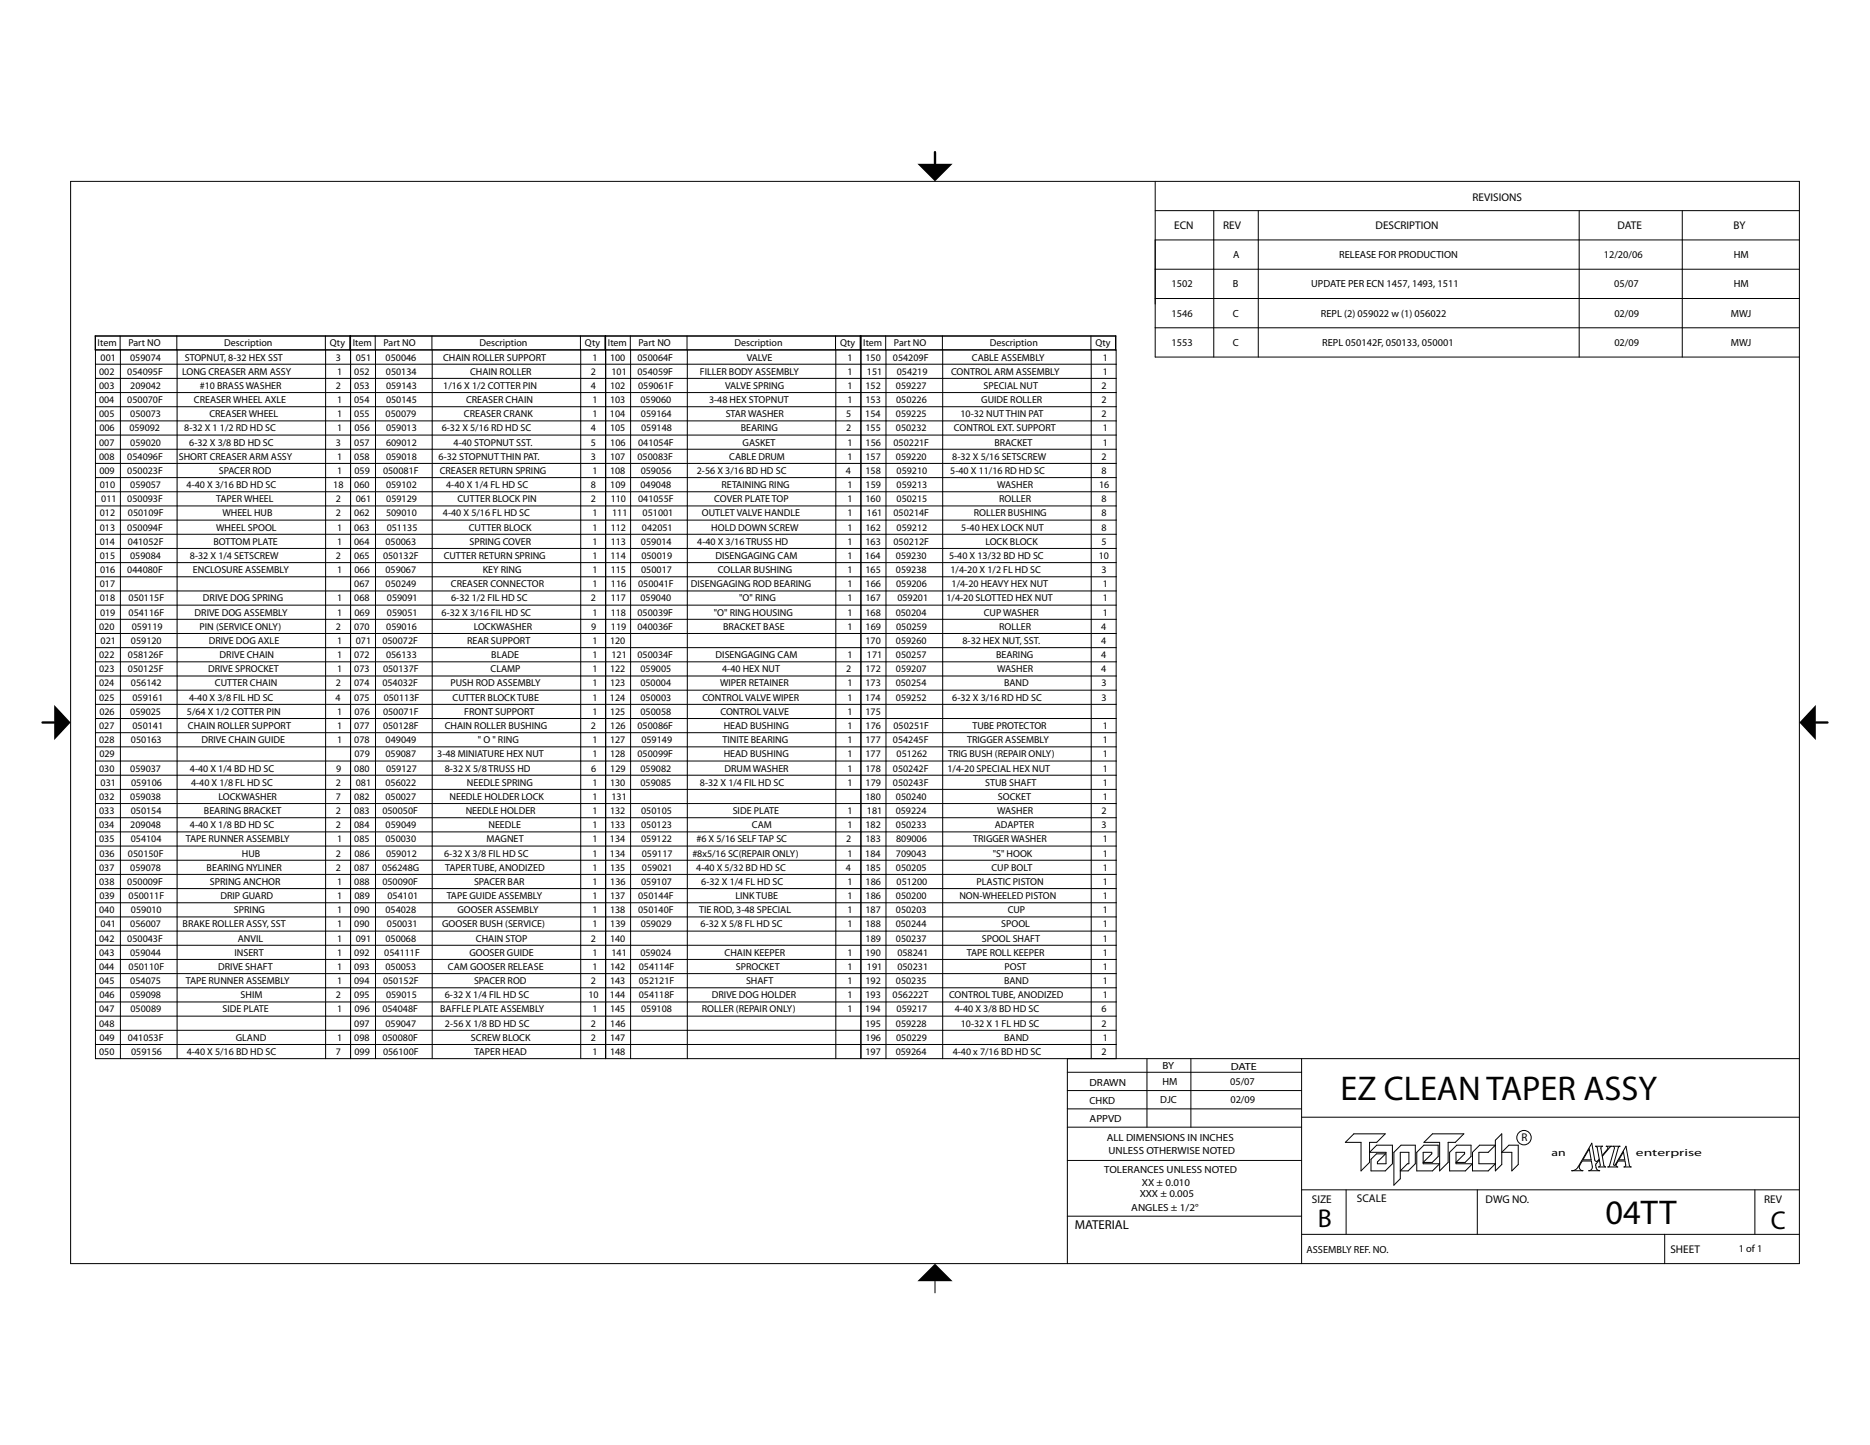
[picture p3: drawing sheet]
<svg xmlns="http://www.w3.org/2000/svg" width="279mm" height="216mm" viewBox="0 0 279 216" stroke-linecap="round" stroke-linejoin="round" font-family="sans-serif">
<defs><g id="words">
<g font-size="5.1">
<text x="200.3" y="164.3">EZ CLEAN TAPER ASSY</text>
<text x="239.9" y="182.8">04TT</text>
</g>
<g font-size="3.9">
<text x="196.9" y="183.3">B</text>
<text x="264.6" y="183.6">C</text>
</g>
<text font-size="1.9" x="160.6" y="183.6">MATERIAL</text>
<g font-size="1.7">
<text x="175.5" y="34.2">ECN</text>
<text x="182.8" y="34.3">REV</text>
<text x="205.5" y="34.3">DESCRIPTION</text>
<text x="220" y="30">REVISIONS</text>
<text x="241.7" y="34.3">DATE</text>
<text x="259" y="34.3">BY</text>
<text x="227.3" y="170.5">R</text>
<text x="196" y="179.8">SIZE</text>
<text x="202.7" y="179.7">SCALE</text>
<text x="222" y="179.8">DWG NO.</text>
<text x="263.6" y="179.8">REV</text>
<text x="249.6" y="187.2">SHEET</text>
</g>
<g font-size="1.5">
<text x="184.2" y="38.6">A</text>
<text x="200.1" y="38.6">RELEASE FOR PRODUCTION</text>
<text x="239.6" y="38.6">12/20/06</text>
<text x="259" y="38.6">HM</text>
<text x="175.1" y="42.9">1502</text>
<text x="175.1" y="47.3">1546</text>
<text x="184.2" y="42.9">B</text>
<text x="184.2" y="47.3">C</text>
<text x="195.9" y="42.9">UPDATE PER ECN 1457, 1493, 1511</text>
<text x="197.4" y="47.3">REPL (2) 059022 w (1) 056022</text>
<text x="241.2" y="42.9">05/07</text>
<text x="241.2" y="47.3">02/09</text>
<text x="258.6" y="47.3">MWJ</text>
<text x="259" y="42.9">HM</text>
<text x="14.6" y="51.7">Item</text>
<text x="15" y="53.9">001</text>
<text x="19.2" y="51.7">Part NO</text>
<text x="19.4" y="53.9">059074</text>
<text x="27.6" y="53.9">STOPNUT, 8-32 HEX SST</text>
<text x="33.5" y="51.7">Description</text>
<text x="49.3" y="51.7">Qty</text>
<text x="50.2" y="53.9">3</text>
<text x="52.7" y="51.7">Item</text>
<text x="53.2" y="53.9">051</text>
<text x="57.3" y="51.7">Part NO</text>
<text x="57.6" y="53.9">050046</text>
<text x="66.2" y="53.9">CHAIN ROLLER SUPPORT</text>
<text x="71.6" y="51.7">Description</text>
<text x="87.4" y="51.7">Qty</text>
<text x="88.5" y="53.9">1</text>
<text x="90.8" y="51.7">Item</text>
<text x="91.1" y="53.9">100</text>
<text x="95.2" y="53.9">050064F</text>
<text x="95.4" y="51.7">Part NO</text>
<text x="109.7" y="51.7">Description</text>
<text x="111.6" y="53.9">VALVE</text>
<text x="125.5" y="51.7">Qty</text>
<text x="126.6" y="53.9">1</text>
<text x="129" y="51.7">Item</text>
<text x="129.3" y="53.9">150</text>
<text x="133.4" y="53.9">054209F</text>
<text x="133.6" y="51.7">Part NO</text>
<text x="145.2" y="53.9">CABLE ASSEMBLY</text>
<text x="147.9" y="51.7">Description</text>
<text x="163.7" y="51.7">Qty</text>
<text x="164.8" y="53.9">1</text>
<text x="175.1" y="51.7">1553</text>
<text x="184.2" y="51.7">C</text>
<text x="197.6" y="51.7">REPL 050142F, 050133, 050001</text>
<text x="241.2" y="51.7">02/09</text>
<text x="258.6" y="51.7">MWJ</text>
<text x="14.8" y="56">002</text>
<text x="14.8" y="58.1">003</text>
<text x="19" y="56">054095F</text>
<text x="19.5" y="58.1">209042</text>
<text x="27.2" y="56">LONG CREASER ARM ASSY</text>
<text x="29.8" y="58.1">#10 BRASS WASHER</text>
<text x="50.2" y="58.1">2</text>
<text x="50.4" y="56">1</text>
<text x="52.9" y="56">052</text>
<text x="52.9" y="58.1">053</text>
<text x="57.7" y="56">050134</text>
<text x="57.7" y="58.1">059143</text>
<text x="66.2" y="58.1">1/16 X 1/2 COTTER PIN</text>
<text x="70.2" y="56">CHAIN ROLLER</text>
<text x="88.3" y="58.1">4</text>
<text x="88.3" y="56">2</text>
<text x="91.1" y="58.1">102</text>
<text x="91.4" y="56">101</text>
<text x="95.2" y="56">054059F</text>
<text x="95.3" y="58.1">059061F</text>
<text x="104.6" y="56">FILLER BODY ASSEMBLY</text>
<text x="108.4" y="58.1">VALVE SPRING</text>
<text x="126.6" y="58.1">1</text>
<text x="126.6" y="56">1</text>
<text x="129.3" y="58.1">152</text>
<text x="129.5" y="56">151</text>
<text x="133.9" y="58.1">059227</text>
<text x="134" y="56">054219</text>
<text x="142.1" y="56">CONTROL ARM ASSEMBLY</text>
<text x="147" y="58.1">SPECIAL NUT</text>
<text x="164.6" y="58.1">2</text>
<text x="164.8" y="56">1</text>
<text x="14.8" y="60.2">004</text>
<text x="14.8" y="62.3">005</text>
<text x="14.9" y="64.5">006</text>
<text x="19" y="60.2">050070F</text>
<text x="19.3" y="64.5">059092</text>
<text x="19.5" y="62.3">050073</text>
<text x="27.5" y="64.5">8-32 X 1 1/2 RD HD SC</text>
<text x="29" y="60.2">CREASER WHEEL AXLE</text>
<text x="31.3" y="62.3">CREASER WHEEL</text>
<text x="50.4" y="60.2">1</text>
<text x="50.4" y="64.5">1</text>
<text x="50.4" y="62.3">1</text>
<text x="52.9" y="60.2">054</text>
<text x="52.9" y="62.3">055</text>
<text x="53" y="64.5">056</text>
<text x="57.6" y="62.3">050079</text>
<text x="57.7" y="64.5">059013</text>
<text x="57.7" y="60.2">050145</text>
<text x="66" y="64.5">6-32 X 5/16 RD HD SC</text>
<text x="69.3" y="62.3">CREASER CRANK</text>
<text x="69.6" y="60.2">CREASER CHAIN</text>
<text x="88.3" y="64.5">4</text>
<text x="88.5" y="62.3">1</text>
<text x="88.5" y="60.2">1</text>
<text x="91.1" y="62.3">104</text>
<text x="91.1" y="64.5">105</text>
<text x="91.1" y="60.2">103</text>
<text x="95.7" y="60.2">059060</text>
<text x="95.8" y="62.3">059164</text>
<text x="95.8" y="64.5">059148</text>
<text x="105.9" y="60.2">3-48 HEX STOPNUT</text>
<text x="108.4" y="62.3">STAR WASHER</text>
<text x="110.7" y="64.5">BEARING</text>
<text x="126.4" y="62.3">5</text>
<text x="126.4" y="64.5">2</text>
<text x="126.6" y="60.2">1</text>
<text x="129.3" y="62.3">154</text>
<text x="129.3" y="60.2">153</text>
<text x="129.3" y="64.5">155</text>
<text x="133.9" y="64.5">050232</text>
<text x="133.9" y="62.3">059225</text>
<text x="133.9" y="60.2">050226</text>
<text x="142.5" y="64.5">CONTROL EXT. SUPPORT</text>
<text x="143.5" y="62.3">10-32 NUT THIN PAT</text>
<text x="146.6" y="60.2">GUIDE ROLLER</text>
<text x="164.6" y="60.2">2</text>
<text x="164.6" y="62.3">2</text>
<text x="164.8" y="64.5">1</text>
<text x="14.8" y="66.6">007</text>
<text x="14.8" y="68.7">008</text>
<text x="14.9" y="70.8">009</text>
<text x="19" y="68.7">054096F</text>
<text x="19" y="70.8">050023F</text>
<text x="19.5" y="66.6">059020</text>
<text x="26.7" y="68.7">SHORT CREASER ARM ASSY</text>
<text x="28.3" y="66.6">6-32 X 3/8 BD HD SC</text>
<text x="32.7" y="70.8">SPACER ROD</text>
<text x="50.2" y="66.6">3</text>
<text x="50.4" y="68.7">1</text>
<text x="50.4" y="70.8">1</text>
<text x="52.9" y="66.6">057</text>
<text x="52.9" y="68.7">058</text>
<text x="53" y="70.8">059</text>
<text x="57.2" y="70.8">050081F</text>
<text x="57.7" y="66.6">609012</text>
<text x="57.7" y="68.7">059018</text>
<text x="65.5" y="68.7">6-32 STOPNUT THIN PAT.</text>
<text x="65.7" y="70.8">CREASER RETURN SPRING</text>
<text x="67.8" y="66.6">4-40 STOPNUT SST.</text>
<text x="88.3" y="66.6">5</text>
<text x="88.3" y="68.7">3</text>
<text x="88.5" y="70.8">1</text>
<text x="91.1" y="70.8">108</text>
<text x="91.1" y="68.7">107</text>
<text x="91.2" y="66.6">106</text>
<text x="95.2" y="68.7">050083F</text>
<text x="95.3" y="66.6">041054F</text>
<text x="95.7" y="70.8">059056</text>
<text x="104.1" y="70.8">2-56 X 3/16 BD HD SC</text>
<text x="109" y="68.7">CABLE DRUM</text>
<text x="110.9" y="66.6">GASKET</text>
<text x="126.4" y="70.8">4</text>
<text x="126.6" y="68.7">1</text>
<text x="126.6" y="66.6">1</text>
<text x="129.3" y="68.7">157</text>
<text x="129.3" y="70.8">158</text>
<text x="129.3" y="66.6">156</text>
<text x="133.5" y="66.6">050221F</text>
<text x="133.9" y="68.7">059220</text>
<text x="134" y="70.8">059210</text>
<text x="142" y="70.8">5-40 X 11/16 RD HD SC</text>
<text x="142.3" y="68.7">8-32 X 5/16 SETSCREW</text>
<text x="148.6" y="66.6">BRACKET</text>
<text x="164.6" y="68.7">2</text>
<text x="164.6" y="70.8">8</text>
<text x="164.8" y="66.6">1</text>
<text x="14.9" y="72.9">010</text>
<text x="14.9" y="77.2">012</text>
<text x="15.1" y="75">011</text>
<text x="19" y="75">050093F</text>
<text x="19.1" y="77.2">050109F</text>
<text x="19.5" y="72.9">059057</text>
<text x="27.9" y="72.9">4-40 X 3/16 BD HD SC</text>
<text x="32.3" y="75">TAPER WHEEL</text>
<text x="33.2" y="77.2">WHEEL HUB</text>
<text x="49.8" y="72.9">18</text>
<text x="50.2" y="77.2">2</text>
<text x="50.2" y="75">2</text>
<text x="52.9" y="72.9">060</text>
<text x="52.9" y="77.2">062</text>
<text x="53.2" y="75">061</text>
<text x="57.7" y="72.9">059102</text>
<text x="57.7" y="77.2">509010</text>
<text x="57.7" y="75">059129</text>
<text x="66.2" y="77.2">4-40 X 5/16 FL HD SC</text>
<text x="66.7" y="72.9">4-40 X 1/4 FL HD SC</text>
<text x="68.4" y="75">CUTTER BLOCK PIN</text>
<text x="88.3" y="72.9">8</text>
<text x="88.3" y="75">2</text>
<text x="88.5" y="77.2">1</text>
<text x="91.2" y="72.9">109</text>
<text x="91.2" y="75">110</text>
<text x="91.5" y="77.2">111</text>
<text x="95.3" y="75">041055F</text>
<text x="95.7" y="72.9">049048</text>
<text x="96" y="77.2">051001</text>
<text x="104.9" y="77.2">OUTLET VALVE HANDLE</text>
<text x="106.7" y="75">COVER PLATE TOP</text>
<text x="107.8" y="72.9">RETAINING RING</text>
<text x="126.6" y="75">1</text>
<text x="126.6" y="77.2">1</text>
<text x="126.6" y="72.9">1</text>
<text x="129.3" y="75">160</text>
<text x="129.3" y="72.9">159</text>
<text x="129.5" y="77.2">161</text>
<text x="133.5" y="77.2">050214F</text>
<text x="134" y="75">050215</text>
<text x="134" y="72.9">059213</text>
<text x="145.5" y="77.2">ROLLER BUSHING</text>
<text x="149" y="72.9">WASHER</text>
<text x="149.3" y="75">ROLLER</text>
<text x="164.2" y="72.9">16</text>
<text x="164.6" y="75">8</text>
<text x="164.6" y="77.2">8</text>
<text x="14.9" y="81.4">014</text>
<text x="14.9" y="79.3">013</text>
<text x="14.9" y="83.5">015</text>
<text x="19" y="79.3">050094F</text>
<text x="19.1" y="81.4">041052F</text>
<text x="19.4" y="83.5">059084</text>
<text x="28.4" y="83.5">8-32 X 1/4 SETSCREW</text>
<text x="31.9" y="81.4">BOTTOM PLATE</text>
<text x="32.3" y="79.3">WHEEL SPOOL</text>
<text x="50.2" y="83.5">2</text>
<text x="50.4" y="81.4">1</text>
<text x="50.4" y="79.3">1</text>
<text x="52.9" y="81.4">064</text>
<text x="52.9" y="83.5">065</text>
<text x="52.9" y="79.3">063</text>
<text x="57.2" y="83.5">050132F</text>
<text x="57.6" y="81.4">050063</text>
<text x="57.8" y="79.3">051135</text>
<text x="66.3" y="83.5">CUTTER RETURN SPRING</text>
<text x="70" y="79.3">CUTTER BLOCK</text>
<text x="70.1" y="81.4">SPRING COVER</text>
<text x="88.5" y="83.5">1</text>
<text x="88.5" y="79.3">1</text>
<text x="88.5" y="81.4">1</text>
<text x="91.2" y="83.5">114</text>
<text x="91.2" y="81.4">113</text>
<text x="91.2" y="79.3">112</text>
<text x="95.8" y="81.4">059014</text>
<text x="95.8" y="83.5">050019</text>
<text x="95.9" y="79.3">042051</text>
<text x="104.2" y="81.4">4-40 X 3/16 TRUSS HD</text>
<text x="106.3" y="79.3">HOLD DOWN SCREW</text>
<text x="106.9" y="83.5">DISENGAGING CAM</text>
<text x="126.6" y="81.4">1</text>
<text x="126.6" y="83.5">1</text>
<text x="126.6" y="79.3">1</text>
<text x="129.3" y="83.5">164</text>
<text x="129.3" y="81.4">163</text>
<text x="129.3" y="79.3">162</text>
<text x="133.5" y="81.4">050212F</text>
<text x="133.9" y="83.5">059230</text>
<text x="134" y="79.3">059212</text>
<text x="141.8" y="83.5">5-40 X 13/32 BD HD SC</text>
<text x="143.6" y="79.3">5-40 HEX LOCK NUT</text>
<text x="147.2" y="81.4">LOCK BLOCK</text>
<text x="164.2" y="83.5">10</text>
<text x="164.6" y="81.4">5</text>
<text x="164.6" y="79.3">8</text>
<text x="14.9" y="87.7">017</text>
<text x="14.9" y="89.9">018</text>
<text x="14.9" y="85.6">016</text>
<text x="19" y="85.6">044080F</text>
<text x="19.2" y="89.9">050115F</text>
<text x="28.8" y="85.6">ENCLOSURE ASSEMBLY</text>
<text x="30.3" y="89.9">DRIVE DOG SPRING</text>
<text x="50.4" y="85.6">1</text>
<text x="50.4" y="89.9">1</text>
<text x="52.9" y="87.7">067</text>
<text x="52.9" y="89.9">068</text>
<text x="53" y="85.6">066</text>
<text x="57.6" y="85.6">059067</text>
<text x="57.6" y="87.7">050249</text>
<text x="57.8" y="89.9">059091</text>
<text x="67.4" y="87.7">CREASER CONNECTOR</text>
<text x="67.4" y="89.9">6-32 1/2 FIL HD SC</text>
<text x="72.1" y="85.6">KEY RING</text>
<text x="88.3" y="89.9">2</text>
<text x="88.5" y="87.7">1</text>
<text x="88.5" y="85.6">1</text>
<text x="91.2" y="85.6">115</text>
<text x="91.2" y="89.9">117</text>
<text x="91.3" y="87.7">116</text>
<text x="95.3" y="87.7">050041F</text>
<text x="95.7" y="89.9">059040</text>
<text x="95.8" y="85.6">050017</text>
<text x="103.2" y="87.7">DISENGAGING ROD BEARING</text>
<text x="107.3" y="85.6">COLLAR BUSHING</text>
<text x="110.5" y="89.9">&quot;O&quot; RING</text>
<text x="126.6" y="89.9">1</text>
<text x="126.6" y="85.6">1</text>
<text x="126.6" y="87.7">1</text>
<text x="129.3" y="89.9">167</text>
<text x="129.3" y="85.6">165</text>
<text x="129.3" y="87.7">166</text>
<text x="133.9" y="85.6">059238</text>
<text x="133.9" y="87.7">059206</text>
<text x="134.1" y="89.9">059201</text>
<text x="141.4" y="89.9">1/4-20 SLOTTED HEX NUT</text>
<text x="142" y="85.6">1/4-20 X 1/2 FL HD SC</text>
<text x="142.2" y="87.7">1/4-20 HEAVY HEX NUT</text>
<text x="164.6" y="85.6">3</text>
<text x="164.8" y="89.9">1</text>
<text x="164.8" y="87.7">1</text>
<text x="14.8" y="94.1">020</text>
<text x="14.9" y="92">019</text>
<text x="19.2" y="92">054116F</text>
<text x="19.7" y="94.1">059119</text>
<text x="29.1" y="92">DRIVE DOG ASSEMBLY</text>
<text x="29.8" y="94.1">PIN (SERVICE ONLY)</text>
<text x="50.2" y="94.1">2</text>
<text x="50.4" y="92">1</text>
<text x="52.9" y="94.1">070</text>
<text x="53" y="92">069</text>
<text x="57.7" y="94.1">059016</text>
<text x="57.8" y="92">059051</text>
<text x="66" y="92">6-32 X 3/16 FIL HD SC</text>
<text x="70.8" y="94.1">LOCKWASHER</text>
<text x="88.3" y="94.1">9</text>
<text x="88.5" y="92">1</text>
<text x="91.2" y="92">118</text>
<text x="91.3" y="94.1">119</text>
<text x="95.2" y="92">050039F</text>
<text x="95.2" y="94.1">040036F</text>
<text x="106.7" y="92">&quot;O&quot; RING HOUSING</text>
<text x="108" y="94.1">BRACKET BASE</text>
<text x="126.6" y="92">1</text>
<text x="126.6" y="94.1">1</text>
<text x="129.3" y="92">168</text>
<text x="129.3" y="94.1">169</text>
<text x="133.8" y="92">050204</text>
<text x="133.9" y="94.1">050259</text>
<text x="147" y="92">CUP WASHER</text>
<text x="149.3" y="94.1">ROLLER</text>
<text x="164.5" y="94.1">4</text>
<text x="164.8" y="92">1</text>
<text x="14.8" y="98.3">022</text>
<text x="14.8" y="100.5">023</text>
<text x="15" y="96.2">021</text>
<text x="19.1" y="98.3">058126F</text>
<text x="19.1" y="100.5">050125F</text>
<text x="19.6" y="96.2">059120</text>
<text x="31.1" y="100.5">DRIVE SPROCKET</text>
<text x="31.2" y="96.2">DRIVE DOG AXLE</text>
<text x="32.8" y="98.3">DRIVE CHAIN</text>
<text x="50.4" y="96.2">1</text>
<text x="50.4" y="98.3">1</text>
<text x="50.4" y="100.5">1</text>
<text x="52.9" y="98.3">072</text>
<text x="52.9" y="100.5">073</text>
<text x="53.2" y="96.2">071</text>
<text x="57.1" y="96.2">050072F</text>
<text x="57.2" y="100.5">050137F</text>
<text x="57.7" y="98.3">056133</text>
<text x="69.8" y="96.2">REAR SUPPORT</text>
<text x="73.3" y="100.5">CLAMP</text>
<text x="73.4" y="98.3">BLADE</text>
<text x="88.5" y="98.3">1</text>
<text x="88.5" y="100.5">1</text>
<text x="88.5" y="96.2">1</text>
<text x="91.1" y="100.5">122</text>
<text x="91.1" y="96.2">120</text>
<text x="91.4" y="98.3">121</text>
<text x="95.2" y="98.3">050034F</text>
<text x="95.7" y="100.5">059005</text>
<text x="106.9" y="98.3">DISENGAGING CAM</text>
<text x="107.9" y="100.5">4-40 HEX NUT</text>
<text x="126.4" y="100.5">2</text>
<text x="126.6" y="98.3">1</text>
<text x="129.3" y="96.2">170</text>
<text x="129.3" y="100.5">172</text>
<text x="129.5" y="98.3">171</text>
<text x="133.9" y="96.2">059260</text>
<text x="133.9" y="100.5">059207</text>
<text x="133.9" y="98.3">050257</text>
<text x="143.8" y="96.2">8-32 HEX NUT, SST.</text>
<text x="148.8" y="98.3">BEARING</text>
<text x="149" y="100.5">WASHER</text>
<text x="164.5" y="96.2">4</text>
<text x="164.5" y="100.5">4</text>
<text x="164.5" y="98.3">4</text>
<text x="14.8" y="102.6">024</text>
<text x="14.8" y="104.7">025</text>
<text x="14.9" y="106.8">026</text>
<text x="19.5" y="106.8">059025</text>
<text x="19.6" y="102.6">056142</text>
<text x="19.8" y="104.7">059161</text>
<text x="27.9" y="106.8">5/64 X 1/2 COTTER PIN</text>
<text x="28.3" y="104.7">4-40 X 3/8 FIL HD SC</text>
<text x="32.1" y="102.6">CUTTER CHAIN</text>
<text x="50.1" y="104.7">4</text>
<text x="50.2" y="102.6">2</text>
<text x="50.4" y="106.8">1</text>
<text x="52.9" y="102.6">074</text>
<text x="52.9" y="104.7">075</text>
<text x="53" y="106.8">076</text>
<text x="57.1" y="102.6">054032F</text>
<text x="57.2" y="106.8">050071F</text>
<text x="57.3" y="104.7">050113F</text>
<text x="67.3" y="102.6">PUSH ROD ASSEMBLY</text>
<text x="67.6" y="104.7">CUTTER BLOCK TUBE</text>
<text x="69.4" y="106.8">FRONT SUPPORT</text>
<text x="88.5" y="102.6">1</text>
<text x="88.5" y="104.7">1</text>
<text x="88.5" y="106.8">1</text>
<text x="91.1" y="104.7">124</text>
<text x="91.1" y="106.8">125</text>
<text x="91.1" y="102.6">123</text>
<text x="95.7" y="102.6">050004</text>
<text x="95.7" y="106.8">050058</text>
<text x="95.7" y="104.7">050003</text>
<text x="104.9" y="104.7">CONTROL VALVE WIPER</text>
<text x="107.6" y="102.6">WIPER RETAINER</text>
<text x="107.7" y="106.8">CONTROL VALVE</text>
<text x="126.6" y="104.7">1</text>
<text x="126.6" y="106.8">1</text>
<text x="126.6" y="102.6">1</text>
<text x="129.3" y="104.7">174</text>
<text x="129.3" y="102.6">173</text>
<text x="129.3" y="106.8">175</text>
<text x="133.8" y="102.6">050254</text>
<text x="133.9" y="104.7">059252</text>
<text x="142.3" y="104.7">6-32 X 3/16 RD HD SC</text>
<text x="150" y="102.6">BAND</text>
<text x="164.6" y="102.6">3</text>
<text x="164.6" y="104.7">3</text>
<text x="14.8" y="108.9">027</text>
<text x="14.8" y="111">028</text>
<text x="14.9" y="113.2">029</text>
<text x="19.6" y="111">050163</text>
<text x="19.8" y="108.9">050141</text>
<text x="28.1" y="108.9">CHAIN ROLLER SUPPORT</text>
<text x="30.1" y="111">DRIVE CHAIN GUIDE</text>
<text x="50.4" y="108.9">1</text>
<text x="50.4" y="111">1</text>
<text x="52.9" y="111">078</text>
<text x="52.9" y="108.9">077</text>
<text x="53" y="113.2">079</text>
<text x="57.2" y="108.9">050128F</text>
<text x="57.6" y="113.2">059087</text>
<text x="57.6" y="111">049049</text>
<text x="65.3" y="113.2">3-48 MINIATURE HEX NUT</text>
<text x="66.5" y="108.9">CHAIN ROLLER BUSHING</text>
<text x="71.4" y="111">&quot; O &quot; RING</text>
<text x="88.3" y="108.9">2</text>
<text x="88.5" y="111">1</text>
<text x="88.5" y="113.2">1</text>
<text x="91.1" y="113.2">128</text>
<text x="91.1" y="111">127</text>
<text x="91.2" y="108.9">126</text>
<text x="95.2" y="108.9">050086F</text>
<text x="95.2" y="113.2">050099F</text>
<text x="95.8" y="111">059149</text>
<text x="108" y="111">TINITE BEARING</text>
<text x="108.1" y="108.9">HEAD BUSHING</text>
<text x="108.1" y="113.2">HEAD BUSHING</text>
<text x="126.6" y="108.9">1</text>
<text x="126.6" y="113.2">1</text>
<text x="126.6" y="111">1</text>
<text x="129.3" y="111">177</text>
<text x="129.3" y="113.2">177</text>
<text x="129.3" y="108.9">176</text>
<text x="133.4" y="111">054245F</text>
<text x="133.5" y="108.9">050251F</text>
<text x="134" y="113.2">051262</text>
<text x="141.7" y="113.2">TRIG BUSH (REPAIR ONLY)</text>
<text x="144.5" y="111">TRIGGER ASSEMBLY</text>
<text x="145.3" y="108.9">TUBE PROTECTOR</text>
<text x="164.8" y="113.2">1</text>
<text x="164.8" y="108.9">1</text>
<text x="164.8" y="111">1</text>
<text x="14.8" y="115.3">030</text>
<text x="14.8" y="119.5">032</text>
<text x="15" y="117.4">031</text>
<text x="19.5" y="115.3">059037</text>
<text x="19.5" y="119.5">059038</text>
<text x="19.6" y="117.4">059106</text>
<text x="28.4" y="115.3">4-40 X 1/4 BD HD SC</text>
<text x="28.5" y="117.4">4-40 X 1/8 FL HD SC</text>
<text x="32.7" y="119.5">LOCKWASHER</text>
<text x="50.2" y="119.5">7</text>
<text x="50.2" y="117.4">2</text>
<text x="50.2" y="115.3">9</text>
<text x="52.9" y="115.3">080</text>
<text x="52.9" y="119.5">082</text>
<text x="53.2" y="117.4">081</text>
<text x="57.6" y="119.5">050027</text>
<text x="57.6" y="117.4">056022</text>
<text x="57.7" y="115.3">059127</text>
<text x="66.4" y="115.3">8-32 X 5/8 TRUSS HD</text>
<text x="67.2" y="119.5">NEEDLE HOLDER LOCK</text>
<text x="69.8" y="117.4">NEEDLE SPRING</text>
<text x="88.3" y="115.3">6</text>
<text x="88.5" y="119.5">1</text>
<text x="88.5" y="117.4">1</text>
<text x="91.1" y="117.4">130</text>
<text x="91.2" y="115.3">129</text>
<text x="91.4" y="119.5">131</text>
<text x="95.7" y="117.4">059085</text>
<text x="95.7" y="115.3">059082</text>
<text x="104.6" y="117.4">8-32 X 1/4 FIL HD SC</text>
<text x="108.3" y="115.3">DRUM WASHER</text>
<text x="126.6" y="117.4">1</text>
<text x="126.6" y="115.3">1</text>
<text x="129.3" y="115.3">178</text>
<text x="129.3" y="119.5">180</text>
<text x="129.3" y="117.4">179</text>
<text x="133.4" y="115.3">050242F</text>
<text x="133.4" y="117.4">050243F</text>
<text x="133.9" y="119.5">050240</text>
<text x="141.6" y="115.3">1/4-20 SPECIAL HEX NUT</text>
<text x="147.2" y="117.4">STUB SHAFT</text>
<text x="149.1" y="119.5">SOCKET</text>
<text x="164.8" y="115.3">1</text>
<text x="164.8" y="119.5">1</text>
<text x="164.8" y="117.4">1</text>
<text x="14.8" y="123.7">034</text>
<text x="14.8" y="121.6">033</text>
<text x="14.8" y="125.9">035</text>
<text x="19.5" y="123.7">209048</text>
<text x="19.5" y="121.6">050154</text>
<text x="19.5" y="125.9">054104</text>
<text x="27.8" y="125.9">TAPE RUNNER ASSEMBLY</text>
<text x="28.4" y="123.7">4-40 X 1/8 BD HD SC</text>
<text x="30.5" y="121.6">BEARING BRACKET</text>
<text x="50.2" y="121.6">2</text>
<text x="50.2" y="123.7">2</text>
<text x="50.4" y="125.9">1</text>
<text x="52.9" y="123.7">084</text>
<text x="52.9" y="121.6">083</text>
<text x="52.9" y="125.9">085</text>
<text x="57.1" y="121.6">050050F</text>
<text x="57.6" y="125.9">050030</text>
<text x="57.6" y="123.7">059049</text>
<text x="69.6" y="121.6">NEEDLE HOLDER</text>
<text x="72.7" y="125.9">MAGNET</text>
<text x="73" y="123.7">NEEDLE</text>
<text x="88.5" y="123.7">1</text>
<text x="88.5" y="121.6">1</text>
<text x="88.5" y="125.9">1</text>
<text x="91.1" y="125.9">134</text>
<text x="91.1" y="123.7">133</text>
<text x="91.1" y="121.6">132</text>
<text x="95.8" y="125.9">059122</text>
<text x="95.8" y="123.7">050123</text>
<text x="95.8" y="121.6">050105</text>
<text x="104" y="125.9">#6 X 5/16 SELF TAP SC</text>
<text x="109.5" y="121.6">SIDE PLATE</text>
<text x="112.4" y="123.7">CAM</text>
<text x="126.4" y="125.9">2</text>
<text x="126.6" y="123.7">1</text>
<text x="126.6" y="121.6">1</text>
<text x="129.3" y="123.7">182</text>
<text x="129.3" y="125.9">183</text>
<text x="129.5" y="121.6">181</text>
<text x="133.8" y="121.6">059224</text>
<text x="133.9" y="123.7">050233</text>
<text x="133.9" y="125.9">809006</text>
<text x="145.4" y="125.9">TRIGGER WASHER</text>
<text x="148.6" y="123.7">ADAPTER</text>
<text x="149" y="121.6">WASHER</text>
<text x="164.6" y="123.7">3</text>
<text x="164.6" y="121.6">2</text>
<text x="164.8" y="125.9">1</text>
<text x="14.8" y="130.1">037</text>
<text x="14.9" y="128">036</text>
<text x="19.1" y="128">050150F</text>
<text x="19.5" y="130.1">059078</text>
<text x="30.9" y="130.1">BEARING NYLINER</text>
<text x="36.1" y="128">HUB</text>
<text x="50.2" y="130.1">2</text>
<text x="50.2" y="128">2</text>
<text x="52.9" y="130.1">087</text>
<text x="53" y="128">086</text>
<text x="57.1" y="130.1">056248G</text>
<text x="57.7" y="128">059012</text>
<text x="66.4" y="128">6-32 X 3/8 FIL HD SC</text>
<text x="66.5" y="130.1">TAPER TUBE, ANODIZED</text>
<text x="88.5" y="130.1">1</text>
<text x="88.5" y="128">1</text>
<text x="91.1" y="128">134</text>
<text x="91.1" y="130.1">135</text>
<text x="95.9" y="128">059117</text>
<text x="95.9" y="130.1">059021</text>
<text x="103.4" y="128">#8x5/16 SC(REPAIR ONLY)</text>
<text x="104" y="130.1">4-40 X 5/32 BD HD SC</text>
<text x="126.4" y="130.1">4</text>
<text x="126.6" y="128">1</text>
<text x="129.3" y="128">184</text>
<text x="129.3" y="130.1">185</text>
<text x="133.9" y="130.1">050205</text>
<text x="133.9" y="128">709043</text>
<text x="148.1" y="130.1">CUP BOLT</text>
<text x="148.3" y="128">&quot;S&quot; HOOK</text>
<text x="164.8" y="128">1</text>
<text x="164.8" y="130.1">1</text>
<text x="14.8" y="132.2">038</text>
<text x="14.8" y="136.4">040</text>
<text x="14.9" y="134.3">039</text>
<text x="19" y="132.2">050009F</text>
<text x="19.2" y="134.3">050011F</text>
<text x="19.6" y="136.4">059010</text>
<text x="31.4" y="132.2">SPRING ANCHOR</text>
<text x="32.9" y="134.3">DRIP GUARD</text>
<text x="35" y="136.4">SPRING</text>
<text x="50.4" y="134.3">1</text>
<text x="50.4" y="132.2">1</text>
<text x="50.4" y="136.4">1</text>
<text x="52.9" y="132.2">088</text>
<text x="52.9" y="136.4">090</text>
<text x="53" y="134.3">089</text>
<text x="57.1" y="132.2">050090F</text>
<text x="57.6" y="136.4">054028</text>
<text x="57.9" y="134.3">054101</text>
<text x="66.8" y="134.3">TAPE GUIDE ASSEMBLY</text>
<text x="68.3" y="136.4">GOOSER ASSEMBLY</text>
<text x="70.8" y="132.2">SPACER BAR</text>
<text x="88.5" y="134.3">1</text>
<text x="88.5" y="132.2">1</text>
<text x="88.5" y="136.4">1</text>
<text x="91.1" y="136.4">138</text>
<text x="91.1" y="134.3">137</text>
<text x="91.2" y="132.2">136</text>
<text x="95.3" y="136.4">050140F</text>
<text x="95.3" y="134.3">050144F</text>
<text x="95.8" y="132.2">059107</text>
<text x="104.5" y="136.4">TIE ROD, 3-48 SPECIAL</text>
<text x="104.8" y="132.2">6-32 X 1/4 FL HD SC</text>
<text x="109.9" y="134.3">LINK TUBE</text>
<text x="126.6" y="136.4">1</text>
<text x="126.6" y="134.3">1</text>
<text x="126.6" y="132.2">1</text>
<text x="129.3" y="136.4">187</text>
<text x="129.3" y="132.2">186</text>
<text x="129.3" y="134.3">186</text>
<text x="133.9" y="136.4">050203</text>
<text x="133.9" y="134.3">050200</text>
<text x="134" y="132.2">051200</text>
<text x="143.3" y="134.3">NON-WHEELED PISTON</text>
<text x="145.9" y="132.2">PLASTIC PISTON</text>
<text x="150.6" y="136.4">CUP</text>
<text x="164.8" y="136.4">1</text>
<text x="164.8" y="132.2">1</text>
<text x="164.8" y="134.3">1</text>
<text x="14.8" y="140.7">042</text>
<text x="14.8" y="142.8">043</text>
<text x="15" y="138.6">041</text>
<text x="19" y="140.7">050043F</text>
<text x="19.4" y="142.8">059044</text>
<text x="19.5" y="138.6">056007</text>
<text x="27.3" y="138.6">BRAKE ROLLER ASSY, SST</text>
<text x="35" y="142.8">INSERT</text>
<text x="35.5" y="140.7">ANVIL</text>
<text x="50.4" y="140.7">1</text>
<text x="50.4" y="142.8">1</text>
<text x="50.4" y="138.6">1</text>
<text x="52.9" y="138.6">090</text>
<text x="52.9" y="142.8">092</text>
<text x="53.2" y="140.7">091</text>
<text x="57.4" y="142.8">054111F</text>
<text x="57.6" y="140.7">050068</text>
<text x="57.8" y="138.6">050031</text>
<text x="66.1" y="138.6">GOOSER BUSH (SERVICE)</text>
<text x="70.1" y="142.8">GOOSER GUIDE</text>
<text x="71.1" y="140.7">CHAIN STOP</text>
<text x="88.3" y="140.7">2</text>
<text x="88.5" y="138.6">1</text>
<text x="88.5" y="142.8">1</text>
<text x="91.1" y="140.7">140</text>
<text x="91.2" y="138.6">139</text>
<text x="91.4" y="142.8">141</text>
<text x="95.7" y="142.8">059024</text>
<text x="95.7" y="138.6">059029</text>
<text x="104.7" y="138.6">6-32 X 5/8 FL HD SC</text>
<text x="108.3" y="142.8">CHAIN KEEPER</text>
<text x="126.6" y="142.8">1</text>
<text x="126.6" y="138.6">1</text>
<text x="129.3" y="142.8">190</text>
<text x="129.3" y="138.6">188</text>
<text x="129.3" y="140.7">189</text>
<text x="133.8" y="138.6">050244</text>
<text x="133.9" y="140.7">050237</text>
<text x="134.1" y="142.8">058241</text>
<text x="144.5" y="142.8">TAPE ROLL KEEPER</text>
<text x="146.7" y="140.7">SPOOL SHAFT</text>
<text x="149.6" y="138.6">SPOOL</text>
<text x="164.8" y="138.6">1</text>
<text x="164.8" y="140.7">1</text>
<text x="164.8" y="142.8">1</text>
<text x="14.8" y="144.9">044</text>
<text x="14.8" y="147">045</text>
<text x="14.9" y="149.2">046</text>
<text x="19.2" y="144.9">050110F</text>
<text x="19.5" y="147">054075</text>
<text x="19.5" y="149.2">059098</text>
<text x="27.8" y="147">TAPE RUNNER ASSEMBLY</text>
<text x="32.6" y="144.9">DRIVE SHAFT</text>
<text x="36" y="149.2">SHIM</text>
<text x="50.2" y="149.2">2</text>
<text x="50.4" y="147">1</text>
<text x="50.4" y="144.9">1</text>
<text x="52.9" y="147">094</text>
<text x="52.9" y="144.9">093</text>
<text x="52.9" y="149.2">095</text>
<text x="57.2" y="147">050152F</text>
<text x="57.6" y="144.9">050053</text>
<text x="57.7" y="149.2">059015</text>
<text x="66.5" y="149.2">6-32 X 1/4 FIL HD SC</text>
<text x="66.9" y="144.9">CAM GOOSER RELEASE</text>
<text x="70.8" y="147">SPACER ROD</text>
<text x="87.9" y="149.2">10</text>
<text x="88.3" y="147">2</text>
<text x="88.5" y="144.9">1</text>
<text x="91.1" y="149.2">144</text>
<text x="91.1" y="147">143</text>
<text x="91.1" y="144.9">142</text>
<text x="95.4" y="149.2">054118F</text>
<text x="95.4" y="147">052121F</text>
<text x="95.4" y="144.9">054114F</text>
<text x="106.4" y="149.2">DRIVE DOG HOLDER</text>
<text x="109.9" y="144.9">SPROCKET</text>
<text x="111.5" y="147">SHAFT</text>
<text x="126.6" y="149.2">1</text>
<text x="126.6" y="147">1</text>
<text x="126.6" y="144.9">1</text>
<text x="129.3" y="147">192</text>
<text x="129.3" y="149.2">193</text>
<text x="129.5" y="144.9">191</text>
<text x="133.4" y="149.2">056222T</text>
<text x="133.9" y="147">050235</text>
<text x="134.1" y="144.9">050231</text>
<text x="141.8" y="149.2">CONTROL TUBE, ANODIZED</text>
<text x="150" y="147">BAND</text>
<text x="150.1" y="144.9">POST</text>
<text x="164.8" y="147">1</text>
<text x="164.8" y="149.2">1</text>
<text x="164.8" y="144.9">1</text>
<text x="14.8" y="151.3">047</text>
<text x="14.8" y="153.4">048</text>
<text x="14.9" y="155.5">049</text>
<text x="19.1" y="155.5">041053F</text>
<text x="19.5" y="151.3">050089</text>
<text x="33.2" y="151.3">SIDE PLATE</text>
<text x="35.2" y="155.5">GLAND</text>
<text x="50.4" y="151.3">1</text>
<text x="50.4" y="155.5">1</text>
<text x="52.9" y="153.4">097</text>
<text x="52.9" y="155.5">098</text>
<text x="53" y="151.3">096</text>
<text x="57.1" y="155.5">050080F</text>
<text x="57.1" y="151.3">054048F</text>
<text x="57.6" y="153.4">059047</text>
<text x="65.8" y="151.3">BAFFLE PLATE ASSEMBLY</text>
<text x="66.5" y="153.4">2-56 X 1/8 BD HD SC</text>
<text x="70.4" y="155.5">SCREW BLOCK</text>
<text x="88.3" y="153.4">2</text>
<text x="88.3" y="155.5">2</text>
<text x="88.5" y="151.3">1</text>
<text x="91.1" y="155.5">147</text>
<text x="91.1" y="151.3">145</text>
<text x="91.2" y="153.4">146</text>
<text x="95.8" y="151.3">059108</text>
<text x="104.8" y="151.3">ROLLER (REPAIR ONLY)</text>
<text x="126.6" y="151.3">1</text>
<text x="129.3" y="151.3">194</text>
<text x="129.3" y="153.4">195</text>
<text x="129.3" y="155.5">196</text>
<text x="133.9" y="153.4">059228</text>
<text x="133.9" y="155.5">050229</text>
<text x="134" y="151.3">059217</text>
<text x="142.7" y="151.3">4-40 X 3/8 BD HD SC</text>
<text x="143.6" y="153.4">10-32 X 1 FL HD SC</text>
<text x="150" y="155.5">BAND</text>
<text x="164.6" y="153.4">2</text>
<text x="164.6" y="151.3">6</text>
<text x="164.8" y="155.5">1</text>
<text x="14.8" y="157.6">050</text>
<text x="19.6" y="157.6">059156</text>
<text x="27.9" y="157.6">4-40 X 5/16 BD HD SC</text>
<text x="50.2" y="157.6">7</text>
<text x="53" y="157.6">099</text>
<text x="57.2" y="157.6">056100F</text>
<text x="70.9" y="157.6">TAPER HEAD</text>
<text x="88.5" y="157.6">1</text>
<text x="91.1" y="157.6">148</text>
<text x="129.3" y="157.6">197</text>
<text x="133.8" y="157.6">059264</text>
<text x="142.3" y="157.6">4-40 x 7/16 BD HD SC</text>
<text x="164.6" y="157.6">2</text>
<text x="173.7" y="159.8">BY</text>
<text x="183.9" y="159.8">DATE</text>
<text x="162.8" y="167.7">APPVD</text>
<text x="162.8" y="164.9">CHKD</text>
<text x="162.8" y="162.2">DRAWN</text>
<text x="173.3" y="164.8">DJC</text>
<text x="173.7" y="162.1">HM</text>
<text x="183.8" y="162.1">05/07</text>
<text x="183.8" y="164.8">02/09</text>
<text x="165.4" y="170.5">ALL DIMENSIONS IN INCHES</text>
<text x="165.6" y="172.5">UNLESS OTHERWISE NOTED</text>
<text x="231.8" y="172.8">an</text>
<text x="244.4" y="172.8">enterprise</text>
<text x="165" y="175.2">TOLERANCES UNLESS NOTED</text>
<text x="170.3" y="178.8">XXX ± 0.005</text>
<text x="170.6" y="177.2">XX ± 0.010</text>
<text x="169" y="180.9">ANGLES ± 1/2°</text>
<text x="195.2" y="187.2">ASSEMBLY REF. NO.</text>
<text x="259.8" y="187.1">1 of 1</text>
</g>
</g></defs>
<!-- layer: Layer 1 -->
<g fill="none" stroke="#000" stroke-width=".15">
<path d="M10.5 27.1h258.4l-.1 161.7h-258.3zM172.6 27.1v26.3h96.3M172.6 35.9h96.3M172.6 31.5h96.3M181.4 31.5v21.9M188 31.5v21.9M235.9 31.5v21.9M251.3 31.5v21.9M14.2 50.2h114.4v2.1h-114.4zM14.2 52.3h114.4M14.2 50.2h114.4M14.3 50.2v108h114.3v-108h38.1v2.1h-38.1"/>
<path d="M14.3 54.4h114.3M14.3 56.5h114.3M14.3 58.7h114.3M17.9 50.2v2.1M18 52.3v105.9M26.4 50.2v2.1M26.5 52.3v105.9M48.6 50.2v2.1M48.7 52.3v105.9M52.3 50.2v2.1M52.4 50.2v108M56.1 50.2v2.1"/>
<path d="M56.1 52.3v105.9M64.5 50.2v2.1M64.6 52.3v105.9M86.7 50.2v2.1M86.8 52.3v105.9M90.4 50.2v2.1M90.5 50.2v2.1M90.5 50.2v108M94.2 50.2v2.1M94.2 52.3v105.9M102.6 50.2v2.1M102.7 52.3v105.9"/>
<path d="M124.8 50.2v2.1M124.9 52.3v105.9M128.5 50.2v2.1M128.6 52.3h38.1M128.6 50.2h38.1M128.7 54.4h38.1M128.7 56.5h38.1M128.7 58.7h38.1M128.7 50.2v108h140.2M132.3 50.2v2.1M132.4 52.3v105.9M140.8 50.2v2.1"/>
<path d="M140.8 52.3v105.9M163 50.2v2.1M163 52.3v105.9M166.7 50.2v2.1M166.8 52.3v105.9M172.6 40.2h96.3M172.6 44.6h96.3M172.6 49h96.3M14.3 60.8h114.3M14.3 62.9h114.3M14.3 65h114.3M14.3 67.1h114.3"/>
<path d="M14.3 69.2h114.3M14.3 71.4h114.3M14.3 73.5h114.3M14.3 75.6h114.3M14.3 77.7h114.3M14.3 79.8h114.3M128.7 60.8h38.1M128.7 62.9h38.1M128.7 65h38.1M128.7 67.1h38.1M128.7 69.2h38.1M128.7 71.4h38.1"/>
<path d="M128.7 73.5h38.1M128.7 75.6h38.1M128.7 77.7h38.1M128.7 79.8h38.1M14.3 81.9h114.3M14.3 84.1h114.3M14.3 86.2h114.3M14.3 88.3h114.3M14.3 90.4h114.3M14.3 92.5h114.3M14.3 94.7h114.3M14.3 96.8h114.3"/>
<path d="M14.3 98.9h114.3M128.7 81.9h38.1M128.7 84.1h38.1M128.7 86.2h38.1M128.7 88.3h38.1M128.7 90.4h38.1M128.7 92.5h38.1M128.7 94.7h38.1M128.7 96.8h38.1M128.7 98.9h38.1M14.3 101h114.3M14.3 103.1h114.3"/>
<path d="M14.3 105.2h114.3M14.3 107.4h114.3M14.3 109.5h114.3M14.3 111.6h114.3M14.3 113.7h114.3M14.3 115.8h114.3M14.3 117.9h114.3M128.7 101h38.1M128.7 103.1h38.1M128.7 105.2h38.1M128.7 107.4h38.1M128.7 109.5h38.1"/>
<path d="M128.7 111.6h38.1M128.7 113.7h38.1M128.7 115.8h38.1M128.7 117.9h38.1M14.3 120.1h114.3M14.3 122.2h114.3M14.3 124.3h114.3M14.3 126.4h114.3M14.3 128.5h114.3M14.3 130.6h114.3M14.3 132.8h114.3M14.3 134.9h114.3"/>
<path d="M14.3 137h114.3M14.3 139.1h114.3M128.7 120.1h38.1M128.7 122.2h38.1M128.7 124.3h38.1M128.7 126.4h38.1M128.7 128.5h38.1M128.7 130.6h38.1M128.7 132.8h38.1M128.7 134.9h38.1M128.7 137h38.1M128.7 139.1h38.1"/>
<path d="M14.3 141.2h114.3M14.3 143.4h114.3M14.3 145.5h114.3M14.3 147.6h114.3M14.3 149.7h114.3M14.3 151.8h114.3M14.3 153.9h114.3M14.3 156.1h114.3M128.7 141.2h38.1M128.7 143.4h38.1M128.7 145.5h38.1M128.7 147.6h38.1"/>
<path d="M128.7 149.7h38.1M128.7 151.8h38.1M128.7 153.9h38.1M128.7 156.1h38.1M159.5 158.2v30.6M171.4 158.2v10.2M177.9 158.2v10.2M194.5 158.2v30.6M159.5 160.2h35M159.5 162.9h35M159.5 165.7h35M159.5 168.4h35"/>
<path d="M159.5 173.4h35M194.5 166.9h74.4M194.5 177.8h74.4M201 170.7l1.3-1.3h4.7l-1.3 1.3h-1.1v3l-1.2 1.2v-4.2zM201.1 177.8v6.6M204.6 172.2l1.1-1.1h2.3v2.8l-1 1h-2.2v-1.7l.9-.8h1.3l-1.2 1.2v.3h1.3v-1.7zM208.3 172.2l1-1.1h2.2v2.8l-1.1 1h-1.2l1.1-1h.2v-1.7h-1.3v3.9l-.9 1zM212.7 171.1h2.2v1.7l-.9 .9h-1.4l1.3-1.3v-.2h-1.3v1.7h2.5l-1.1 1h-2.3v-2.7zM212.8 170.7l1.2-1.3h4.7l-1.3 1.3h-1v3l-1.3 1.2v-4.2zM216.6 172.2l1.1-1.1h2.1v1.7l-.9 .9h-1.4l1.3-1.3v-.2h-1.3v1.7h2.5l-1.1 1h-2.3zM220.7 177.8v6.6M221.1 171.1h2.3l-1 1.1h-1.4v1.7h2.4l-1 1h-2.4v-2.7z"/>
<path d="M223.4 170.4l1-1v4.6l-1 .9zM224.4 172.2l1-1.1h1.4v2.9l-.9 .9v-2.7zM237.4 171.7l.3 1.6h-1.2zM237.8 170.8l.5 2.5a.26 .26 0 0 0 .2 .2 .26 .26 0 0 0 .2-.1l.2-.2-.3-1.7-.2-.2h1l-.2 .2 .2 1.2 .8-1.1v-.3h-.2h.8l-.2 .1-1.2 1.4 .2 1.3 .3 .3h-1.1l.3-.3-.1-.8-.6 .7a.81 .81 0 0 0 .6 .9h-1.6a.55 .55 0 0 0 .5-.6l-.1-.8h-1.4l-.4 .6a.55 .55 0 0 0 .5 .8h-1.7a1.09 1.09 0 0 0 1-.5zM241.8 171.4l-.7 2.7h.2l1.6-2.8 .6 2.8 .2 .3h-1.1l.3-.3-.1-.6h-1l-.4 .6 .3 .3h-1.5l.3-.2 .7-2.6-.1-.3h-.1h1l-.2 .2M242.6 172.1l.1 1.2h-.8zM262.2 177.8v6.6M139.7 191.4v1.8M159.5 181.7h35M194.5 184.4h74.4M248.7 184.4v4.4"/>
<circle cx="227.7" cy="170" r="1.08"/>
</g>
<path d="M137.1 24.5h5.2l-2.6 2.6zM8.1 105.3l2.4 2.7-2.4 2.6zM271.3 105.3v5.3l-2.4-2.6zM137.1 191.4l2.6-2.6 2.6 2.6z" fill="#000"/>
<path d="M139.7 22.7v1.8M6.3 107.9h1.8M271.3 107.9h1.7" fill="none" stroke="#000" stroke-width=".35"/>
<use href="#words"/>
</svg>
